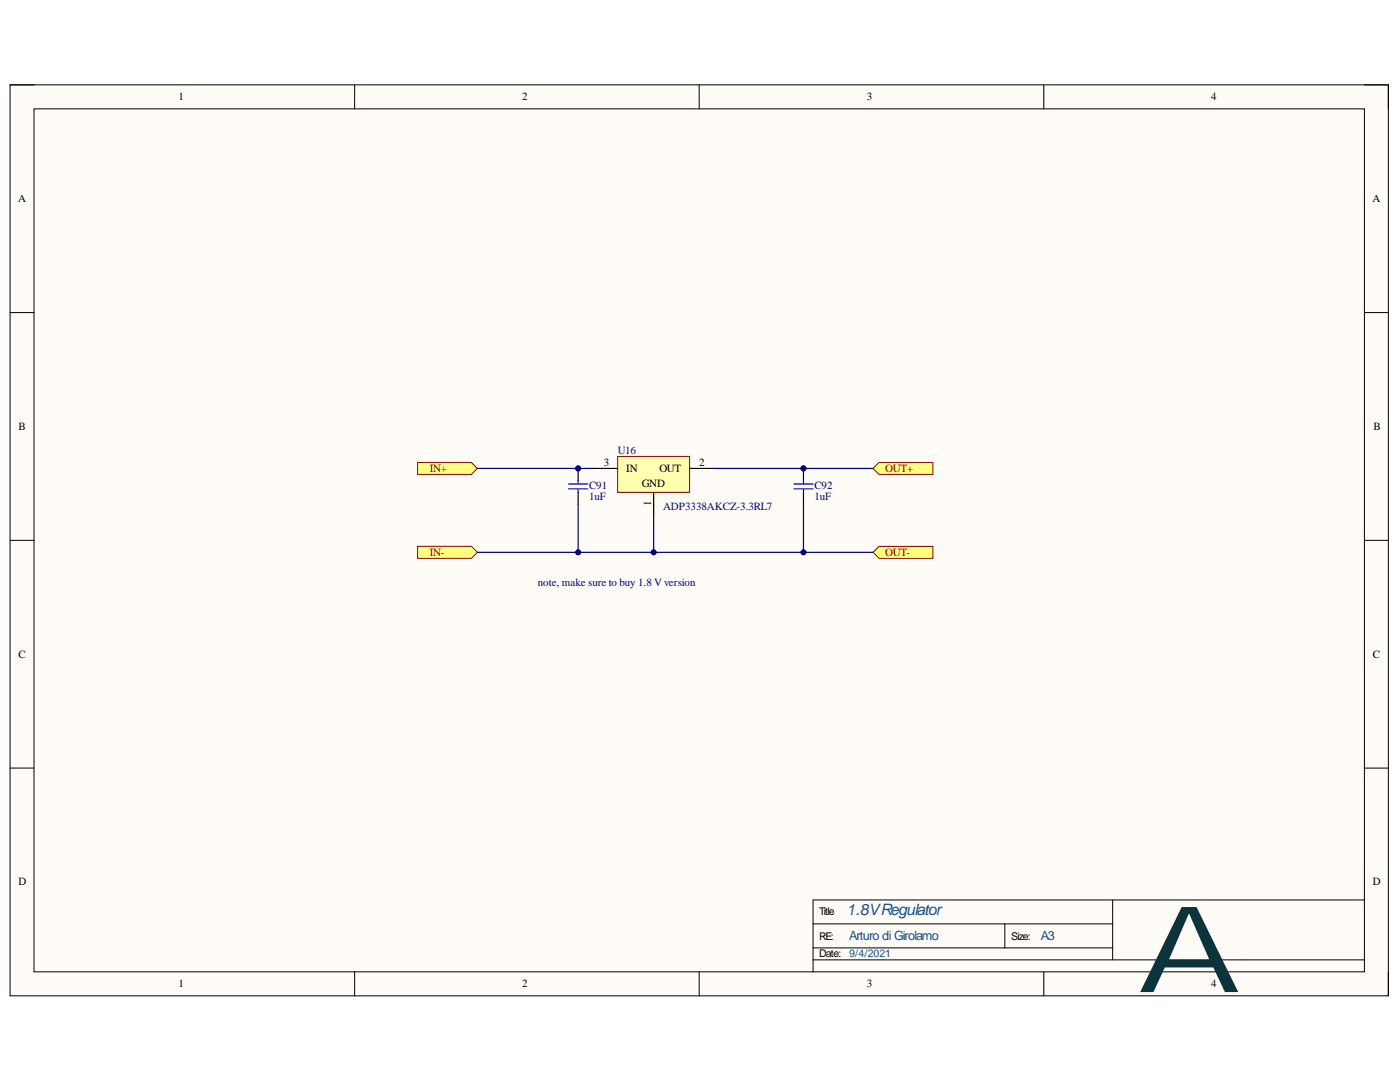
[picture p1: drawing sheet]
<svg xmlns="http://www.w3.org/2000/svg" width="279mm" height="216mm" viewBox="0 0 279 216" stroke-linecap="round" stroke-linejoin="round" font-family="sans-serif">
<defs><g id="words">
<text font-size="23.9" fill="#0c343d" x="226.9" y="198">A</text>
<text font-size="3.1" fill="#0b5394" x="169" y="182.7">1.8VRegulator</text>
<g font-size="2.5" fill="#0b5394">
<text x="169.5" y="187.6">Arturo di Girolamo</text>
<text x="207.7" y="187.6">A3</text>
</g>
<g font-size="2.2">
<text x="35.6" y="20">1</text>
<text x="104.2" y="20">2</text>
<text x="173" y="20">3</text>
<text x="241.7" y="20">4</text>
<text x="3.6" y="40.3">A</text>
<text x="273.9" y="40.3">A</text>
<text x="3.7" y="85.8">B</text>
<text x="274.1" y="85.8">B</text>
<text x="120.5" y="92.9">3</text>
<text x="125" y="94.2">IN</text>
<text x="131.6" y="94.2">OUT</text>
<text x="139.5" y="92.9">2</text>
<text x="128.1" y="97.2">GND</text>
<text x="130" y="101" transform="rotate(-90 130 101)">1</text>
<text x="3.7" y="131.2">C</text>
<text x="274" y="131.2">C</text>
<text x="3.7" y="176.6">D</text>
<text x="274" y="176.6">D</text>
<text x="35.6" y="197">1</text>
<text x="104.2" y="197">2</text>
<text x="173" y="197">3</text>
<text x="241.7" y="197">4</text>
</g>
<g font-size="2.2" fill="#800000">
<text x="85.8" y="94.2">IN+</text>
<text x="176.7" y="94.2">OUT+</text>
<text x="85.8" y="110.9">IN-</text>
<text x="176.7" y="110.9">OUT-</text>
</g>
<g font-size="2.2" fill="#000080">
<text x="123.3" y="90.6">U16</text>
<text x="117.5" y="97.5">C91</text>
<text x="117.5" y="99.9">1uF</text>
<text x="132.3" y="101.8">ADP3338AKCZ-3.3RL7</text>
<text x="162.5" y="97.5">C92</text>
<text x="162.5" y="99.9">1uF</text>
<text x="107.3" y="116.9">note, make sure to buy 1.8 V version</text>
</g>
<g font-size="2.1">
<text x="163.5" y="182.7">Title</text>
<text x="163.5" y="191">Date:</text>
<text x="163.5" y="187.5">RE:</text>
<text x="201.8" y="187.5">Size:</text>
</g>
<text font-size="2.1" fill="#0b5394" x="169.5" y="191">9/4/2021</text>
</g></defs>
<path d="M2 16.9h275.1v181.8h-275.1z" fill-rule="evenodd" fill="#fffcf8"/>
<path d="M2 16.9h275.1v181.8h-275.1z" fill="none" stroke="#000" stroke-width=".2"/>
<path d="M6.8 21.7h265.5v172.2h-265.5z" fill-rule="evenodd" fill="#fffcf8"/>
<g fill="none" stroke="#000" stroke-width=".2">
<path d="M2 16.9h4.8M70.8 16.9v4.8M139.5 16.9v4.8M208.3 16.9v4.8M272.3 16.9h4.8v4.8M6.8 21.7h265.5v172.2h-265.5zM2 62.4h4.8M272.3 62.4h4.8M2 107.8h4.8M272.3 107.8h4.8M2 153.3h4.8M272.3 153.3h4.8"/>
<path d="M222.1 179.6v11.9M272.3 179.6h-110v14.3M70.8 193.9v4.8M139.5 193.9v4.8M162.3 184.4h59.8M162.3 191.5h110M162.3 189.1h59.8M200.5 184.4v4.7M208.3 193.9v4.8M277.1 193.9v4.8"/>
</g>
<path d="M123.3 91.1h14.3v7.1h-14.3z" fill-rule="evenodd" fill="#ffffb0"/>
<path d="M123.3 91.1h14.3v7.1h-14.3z" fill="none" stroke="#800000" stroke-width=".2"/>
<path d="M118.5 93.5h4.8M130.5 98.2v4.8M137.6 93.5h4.8" fill="none" stroke="#000" stroke-width=".24"/>
<circle cx="115.4" cy="93.5" r=".48" fill="#000080"/>
<circle cx="115.4" cy="93.5" r=".48" fill="none" stroke="#000080" stroke-width=".2"/>
<path d="M115.4 93.5v2.4M115.4 98.2v2.4" fill="none" stroke="#000" stroke-width=".24"/>
<circle cx="115.4" cy="93.5" r=".48" fill="#000080"/>
<circle cx="115.4" cy="93.5" r=".48" fill="none" stroke="#000080" stroke-width=".2"/>
<path d="M113.5 96.6h3.8M113.5 97.5h3.8M115.4 95.9v.7M115.4 97.5v.7" fill="none" stroke="#00f" stroke-width=".24"/>
<circle cx="160.3" cy="93.5" r=".48" fill="#000080"/>
<circle cx="160.3" cy="93.5" r=".48" fill="none" stroke="#000080" stroke-width=".2"/>
<path d="M160.4 93.5v2.4M160.4 98.2v2.4" fill="none" stroke="#000" stroke-width=".24"/>
<circle cx="160.3" cy="93.5" r=".48" fill="#000080"/>
<circle cx="160.3" cy="93.5" r=".48" fill="none" stroke="#000080" stroke-width=".2"/>
<path d="M158.4 96.6h3.9M158.4 97.5h3.9M160.4 95.9v.7M160.4 97.5v.7" fill="none" stroke="#00f" stroke-width=".24"/>
<path d="M83.3 92.3h10.8l1.2 1.2-1.2 1.2h-10.8z" fill-rule="evenodd" fill="#ffff80"/>
<path d="M83.3 92.3h10.8l1.2 1.2-1.2 1.2h-10.8z" fill="none" stroke="#800000" stroke-width=".2"/>
<path d="M174.2 110.2l1.2-1.2h10.8v2.4h-10.8z" fill-rule="evenodd" fill="#ffff80"/>
<path d="M174.2 110.2l1.2-1.2h10.8v2.4h-10.8z" fill="none" stroke="#800000" stroke-width=".2"/>
<path d="M174.2 93.5l1.2-1.2h10.8v2.4h-10.8z" fill-rule="evenodd" fill="#ffff80"/>
<path d="M174.2 93.5l1.2-1.2h10.8v2.4h-10.8z" fill="none" stroke="#800000" stroke-width=".2"/>
<path d="M83.3 109h10.8l1.2 1.2-1.2 1.2h-10.8z" fill-rule="evenodd" fill="#ffff80"/>
<path d="M83.3 109h10.8l1.2 1.2-1.2 1.2h-10.8z" fill="none" stroke="#800000" stroke-width=".2"/>
<path d="M142.4 93.5h31.8" fill="none" stroke="#000080" stroke-width=".24"/>
<circle cx="160.3" cy="93.5" r=".48" fill="#000080"/>
<circle cx="160.3" cy="93.5" r=".48" fill="none" stroke="#000080" stroke-width=".2"/>
<path d="M95.3 110.2h78.9" fill="none" stroke="#000080" stroke-width=".24"/>
<circle cx="115.4" cy="110.2" r=".48" fill="#000080"/>
<circle cx="115.4" cy="110.2" r=".48" fill="none" stroke="#000080" stroke-width=".2"/>
<circle cx="130.4" cy="110.2" r=".48" fill="#000080"/>
<circle cx="130.4" cy="110.2" r=".48" fill="none" stroke="#000080" stroke-width=".2"/>
<circle cx="160.3" cy="110.2" r=".48" fill="#000080"/>
<circle cx="160.3" cy="110.2" r=".48" fill="none" stroke="#000080" stroke-width=".2"/>
<path d="M95.3 93.5h23.2" fill="none" stroke="#000080" stroke-width=".24"/>
<circle cx="115.4" cy="93.5" r=".48" fill="#000080"/>
<circle cx="115.4" cy="93.5" r=".48" fill="none" stroke="#000080" stroke-width=".2"/>
<path d="M115.4 100.6v9.6" fill="none" stroke="#000080" stroke-width=".24"/>
<circle cx="115.4" cy="110.2" r=".48" fill="#000080"/>
<circle cx="115.4" cy="110.2" r=".48" fill="none" stroke="#000080" stroke-width=".2"/>
<path d="M130.5 103v7.2" fill="none" stroke="#000080" stroke-width=".24"/>
<circle cx="130.4" cy="110.2" r=".48" fill="#000080"/>
<circle cx="130.4" cy="110.2" r=".48" fill="none" stroke="#000080" stroke-width=".2"/>
<path d="M160.4 100.6v9.6" fill="none" stroke="#000080" stroke-width=".24"/>
<circle cx="160.3" cy="110.2" r=".48" fill="#000080"/>
<circle cx="160.3" cy="110.2" r=".48" fill="none" stroke="#000080" stroke-width=".2"/>
<use href="#words"/>
</svg>
